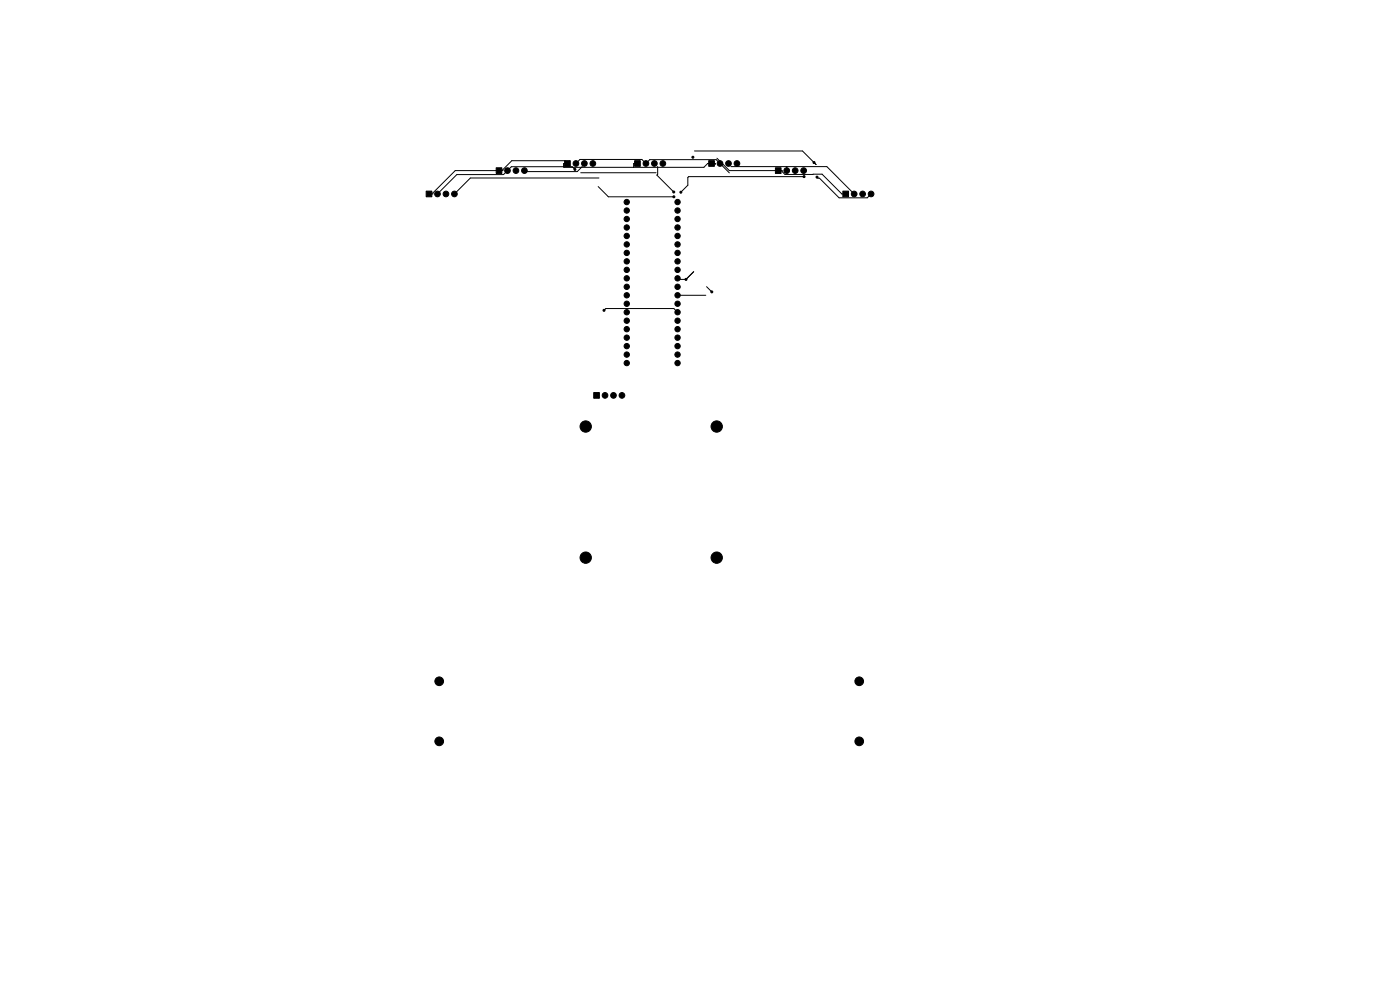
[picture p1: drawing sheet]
<svg xmlns="http://www.w3.org/2000/svg" width="420mm" height="297mm" viewBox="0 0 420 297" stroke-linecap="round" stroke-linejoin="round" font-family="sans-serif">
<g fill="#000" stroke="#000" stroke-width=".3">
<path d="M127.8 57.3h1.7v1.7h-1.7zM148.9 50.3h1.6v1.7h-1.6zM169.4 48.2h1.7v1.7h-1.7zM190.4 48.2h1.7v1.7h-1.7zM212.6 48.2h1.7v1.7h-1.7zM232.6 50.3h1.7v1.7h-1.7zM252.8 57.3h1.8v1.7h-1.8zM178.1 117.7h1.7v1.6h-1.7z"/>
<circle cx="131.2" cy="58.1" r=".85"/>
<circle cx="133.8" cy="58.1" r=".85"/>
<circle cx="136.3" cy="58.1" r=".85"/>
<circle cx="152.2" cy="51.1" r=".85"/>
<circle cx="154.8" cy="51.1" r=".85"/>
<circle cx="157.3" cy="51.1" r=".85"/>
<circle cx="172.5" cy="50.8" r=".3"/>
<circle cx="172.8" cy="49" r=".85"/>
<circle cx="175.3" cy="49" r=".85"/>
<circle cx="177.8" cy="49" r=".85"/>
<circle cx="193.8" cy="49" r=".85"/>
<circle cx="196.3" cy="49" r=".85"/>
<circle cx="198.9" cy="49" r=".85"/>
<circle cx="202.1" cy="57.5" r=".3"/>
<circle cx="202.2" cy="59" r=".3"/>
<circle cx="204.3" cy="57.6" r=".3"/>
<circle cx="207.9" cy="47.1" r=".3"/>
<circle cx="216" cy="49" r=".85"/>
<circle cx="218.5" cy="49" r=".85"/>
<circle cx="221.1" cy="49" r=".85"/>
<circle cx="236" cy="51.1" r=".85"/>
<circle cx="238.6" cy="51.1" r=".85"/>
<circle cx="241.1" cy="51.1" r=".85"/>
<circle cx="241.2" cy="52.9" r=".3"/>
<circle cx="244.2" cy="48.7" r=".3"/>
<circle cx="245.1" cy="53.1" r=".3"/>
<circle cx="256.2" cy="58.1" r=".85"/>
<circle cx="258.8" cy="58.1" r=".85"/>
<circle cx="261.3" cy="58.1" r=".85"/>
<circle cx="188" cy="78.3" r=".8"/>
<circle cx="188" cy="60.6" r=".8"/>
<circle cx="188" cy="65.6" r=".8"/>
<circle cx="188" cy="68.2" r=".8"/>
<circle cx="188" cy="70.7" r=".8"/>
<circle cx="188" cy="73.3" r=".8"/>
<circle cx="188" cy="75.8" r=".8"/>
<circle cx="188" cy="63.1" r=".8"/>
<circle cx="203.3" cy="73.3" r=".8"/>
<circle cx="203.3" cy="78.3" r=".8"/>
<circle cx="203.3" cy="68.2" r=".8"/>
<circle cx="203.3" cy="70.7" r=".8"/>
<circle cx="203.3" cy="65.6" r=".8"/>
<circle cx="203.3" cy="75.8" r=".8"/>
<circle cx="203.3" cy="60.6" r=".8"/>
<circle cx="203.3" cy="63.1" r=".8"/>
<circle cx="181.2" cy="93" r=".3"/>
<circle cx="188" cy="86" r=".8"/>
<circle cx="188" cy="93.6" r=".8"/>
<circle cx="188" cy="88.5" r=".8"/>
<circle cx="188" cy="80.9" r=".8"/>
<circle cx="188" cy="91" r=".8"/>
<circle cx="188" cy="96.1" r=".8"/>
<circle cx="188" cy="83.4" r=".8"/>
<circle cx="188" cy="98.7" r=".8"/>
<circle cx="203.3" cy="91" r=".8"/>
<circle cx="203.3" cy="88.5" r=".8"/>
<circle cx="203.3" cy="80.9" r=".8"/>
<circle cx="203.3" cy="86" r=".8"/>
<circle cx="203.3" cy="93.6" r=".8"/>
<circle cx="203.3" cy="96.1" r=".8"/>
<circle cx="203.3" cy="83.4" r=".8"/>
<circle cx="203.3" cy="98.7" r=".8"/>
<circle cx="205.8" cy="83.7" r=".3"/>
<circle cx="213.5" cy="87.5" r=".3"/>
<circle cx="181.5" cy="118.5" r=".85"/>
<circle cx="184" cy="118.5" r=".85"/>
<circle cx="186.6" cy="118.5" r=".85"/>
<circle cx="188" cy="106.3" r=".8"/>
<circle cx="188" cy="103.7" r=".8"/>
<circle cx="188" cy="108.8" r=".8"/>
<circle cx="188" cy="101.2" r=".8"/>
<circle cx="203.3" cy="106.3" r=".8"/>
<circle cx="203.3" cy="103.7" r=".8"/>
<circle cx="203.3" cy="108.8" r=".8"/>
<circle cx="203.3" cy="101.2" r=".8"/>
<circle cx="175.7" cy="127.8" r="1.7"/>
<circle cx="215" cy="127.8" r="1.7"/>
<circle cx="175.7" cy="167.1" r="1.7"/>
<circle cx="215" cy="167.1" r="1.7"/>
<circle cx="131.8" cy="204.2" r="1.3"/>
<circle cx="257.8" cy="204.2" r="1.3"/>
<circle cx="131.8" cy="222.2" r="1.3"/>
<circle cx="257.8" cy="222.2" r="1.3"/>
</g>
<g fill="none" stroke="#000" stroke-width=".3">
<path d="M169.5 48.2h-16l-2.6 2.6v.3h-14.3l-6.7 6.7v.3h-1.2M170.2 49h-1.1v1l42.1 .2 1.1-1.2h2.3v.3M172.5 50.8l-.8-.8h-18.3l-2.4 2.3h-14l-5.8 5.8M172.8 49l1.2-1.2h18.6l1.2 1.2 1.1-1.2h19.9l4 4M174.2 51.8h22.6M174.7 49.9l-1.5 1.5h-15.6l-.3-.3M179.4 55.9l3.1 3.1h19.7M179.7 53.3h-38.6l-4.8 4.8M191.2 49h-1.1v1.2M197.3 49.9v2.3l-.2 .3 5 5M208.3 45.2h32.4l4.1 4.1M215.1 47.4l3.7 3.7h15.8v.3l.9 .9 11.1-.1 5.9 5.9h1.2"/>
<path d="M219.3 49.9h28.7l8.2 8.2M236 49.9v1.2M241.2 52.9h-34.6l-.3 .3v2.3l-2 2.1M245.1 53.1l.3 .3h.4l5.9 5.9h8.5l1.1-1.2M181.2 93l.5-.5h20.5l1.1 1.1M203.3 88.5h8.4M208.1 81.4l-2.3 2.3h-2.2l-.3-.3M212 85.9l1.5 1.6"/>
</g>
</svg>
